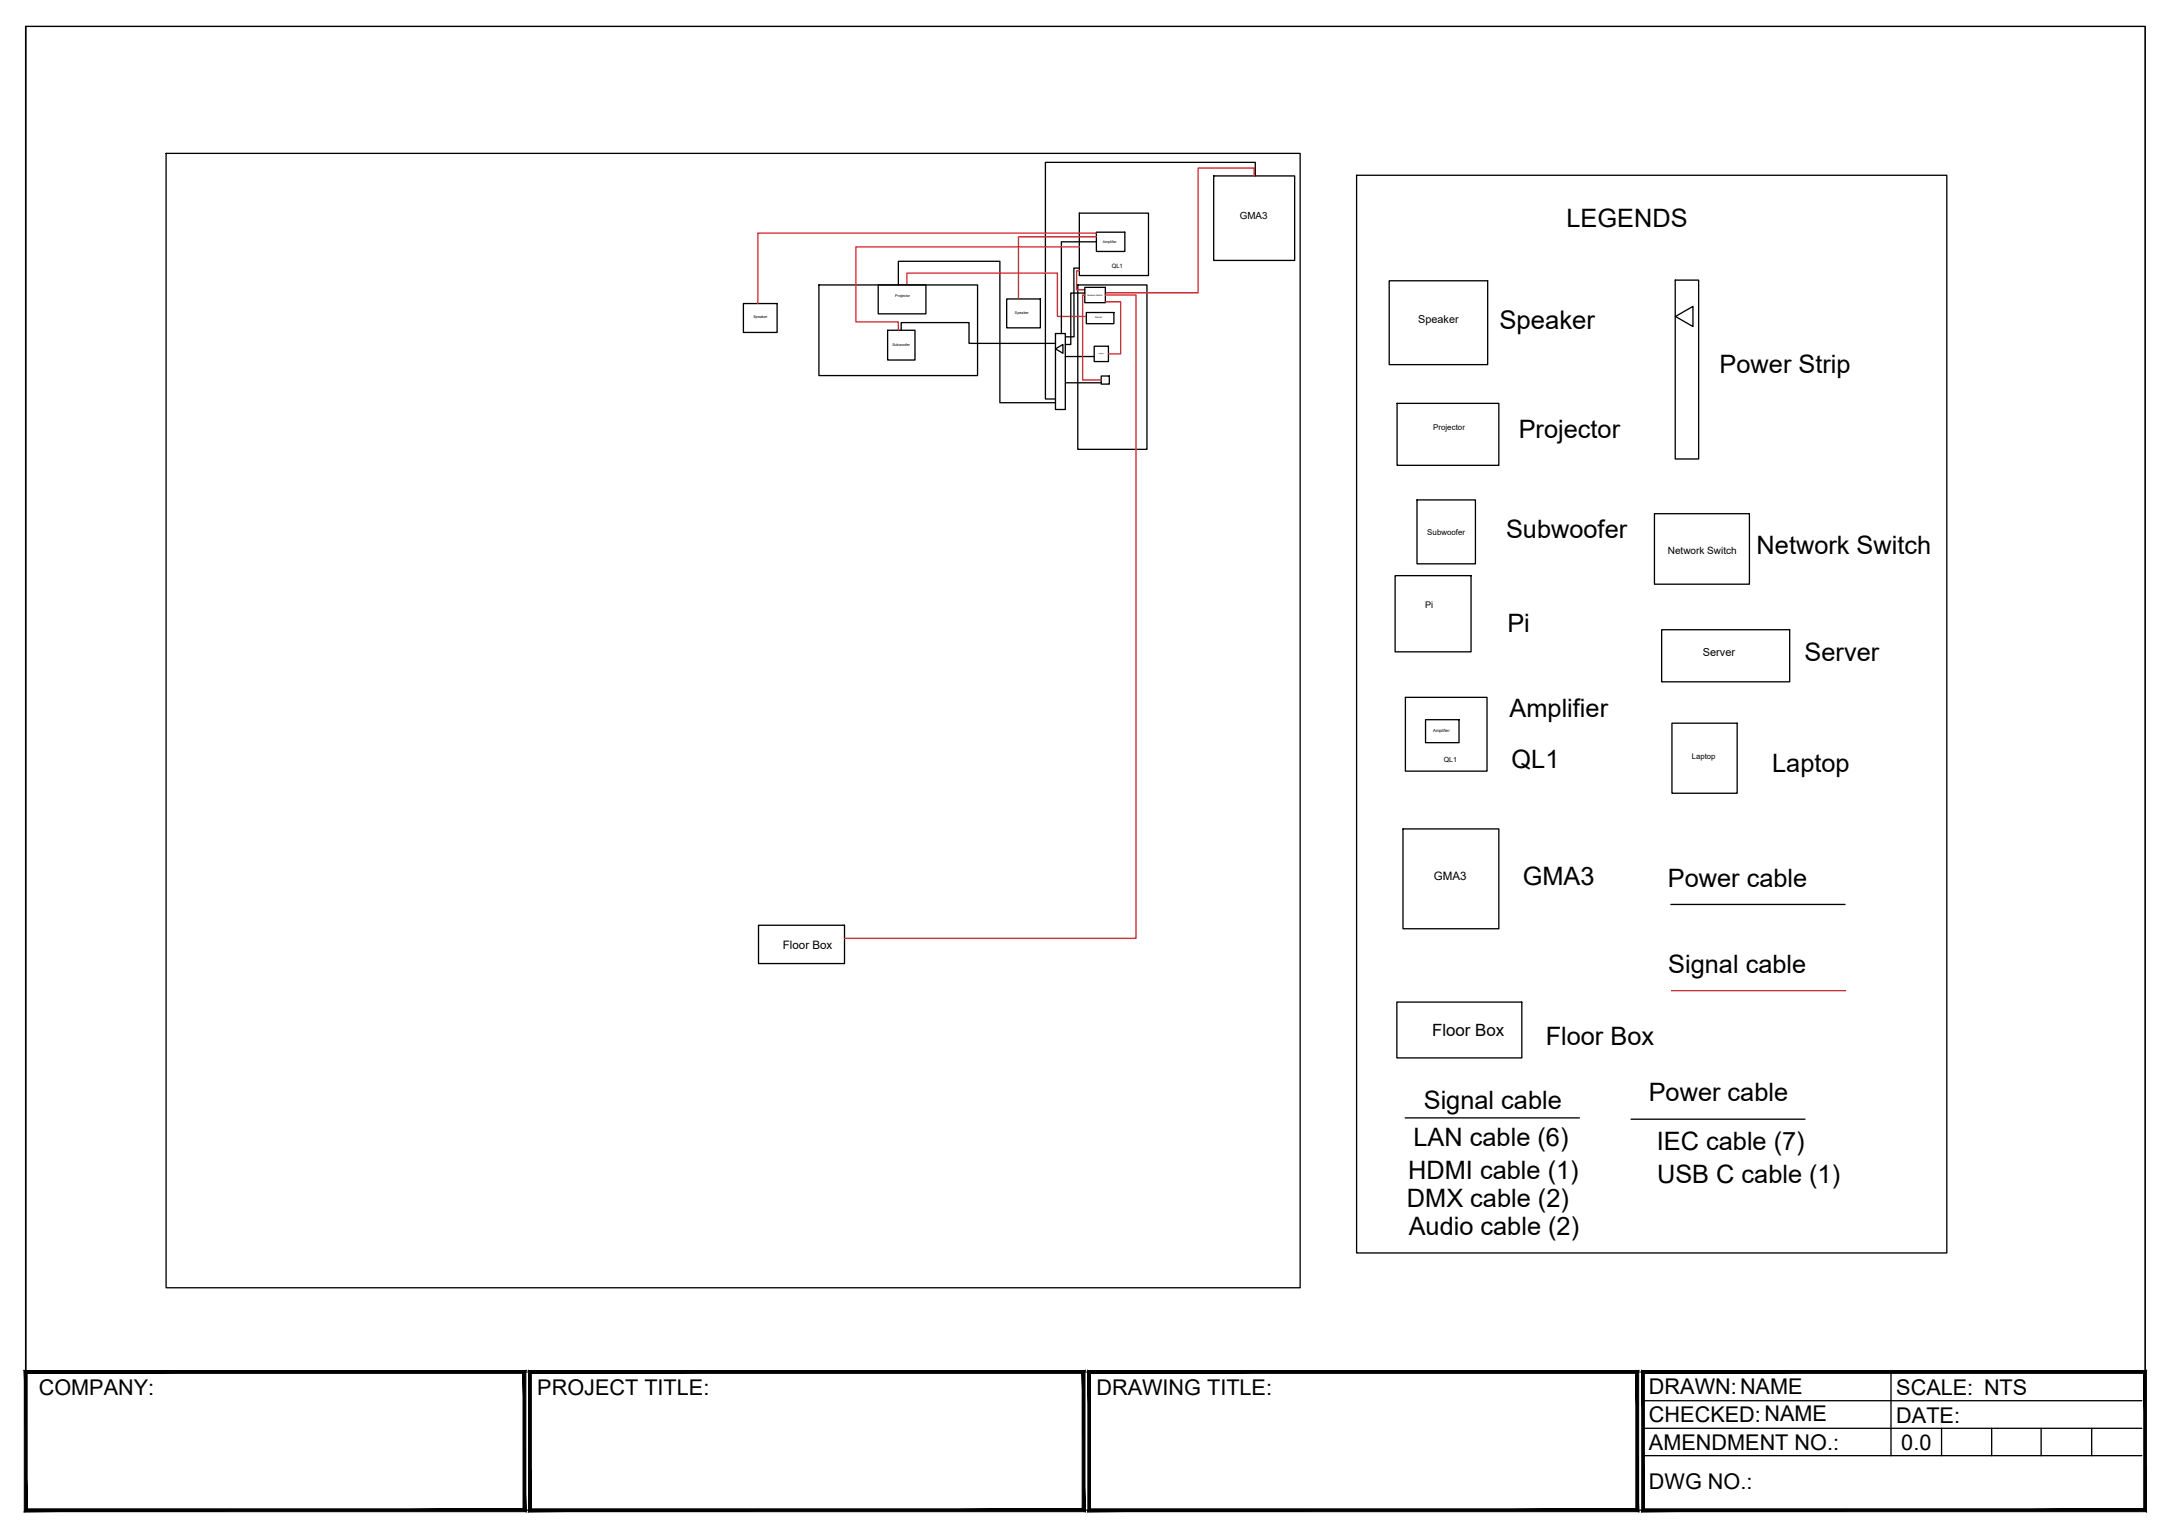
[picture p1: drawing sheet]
<svg xmlns="http://www.w3.org/2000/svg" width="420mm" height="297mm" viewBox="0 0 420 297" stroke-linecap="round" stroke-linejoin="round" font-family="sans-serif">
<defs><g id="words">
<text font-size="5" x="290.1" y="63.7">Speaker</text>
<g font-size="4.9">
<text x="303" y="43.8">LEGENDS</text>
<text x="332.7" y="72.1">Power Strip</text>
<text x="293.8" y="84.6">Projector</text>
<text x="291.3" y="104.1">Subwoofer</text>
<text x="339.8" y="107.2">Network Switch</text>
<text x="291.6" y="122.3">Pi</text>
<text x="349.1" y="127.8">Server</text>
<text x="292" y="138.6">Amplifier</text>
<text x="292.4" y="148.6">QL1</text>
<text x="342.8" y="149.3">Laptop</text>
<text x="294.6" y="171.2">GMA3</text>
<text x="322.6" y="171.5">Power cable</text>
<text x="322.7" y="188.2">Signal cable</text>
<text x="299" y="202">Floor Box</text>
<text x="275.4" y="214.4">Signal cable</text>
<text x="318.9" y="212.9">Power cable</text>
<text x="273.4" y="221.6">LAN cable (6)</text>
<text x="320.5" y="222.4">IEC cable (7)</text>
<text x="272.2" y="233.5">DMX cable (2)</text>
<text x="272.4" y="228">HDMI cable (1)</text>
<text x="320.5" y="228.8">USB C cable (1)</text>
<text x="272.5" y="238.8">Audio cable (2)</text>
</g>
<g font-size="4.2">
<text x="7.5" y="269.7">COMPANY:</text>
<text x="103.9" y="269.7">PROJECT TITLE:</text>
<text x="212.1" y="269.7">DRAWING TITLE:</text>
<text x="319" y="269.6">DRAWN:NAME</text>
<text x="366.8" y="269.8">SCALE: NTS</text>
<text x="319" y="275">CHECKED:NAME</text>
<text x="366.8" y="275.2">DATE:</text>
<text x="319" y="280.4">AMENDMENT NO.:</text>
<text x="367.8" y="280.4">0.0</text>
<text x="319" y="287.9">DWG NO.:</text>
</g>
<text font-size="3.3" x="277" y="200.4">Floor Box</text>
<g font-size="2.2">
<text x="277.4" y="170.2">GMA3</text>
<text x="151.4" y="183.5">Floor Box</text>
</g>
<g font-size="2.1">
<text x="274.4" y="62.4">Speaker</text>
<text x="329.4" y="126.9">Server</text>
</g>
<g font-size="1.9">
<text x="239.8" y="42.4">GMA3</text>
<text x="322.6" y="107.1">Network Switch</text>
</g>
<text font-size="1.8" x="275.7" y="117.6">Pi</text>
<g font-size="1.5">
<text x="277.2" y="83.2">Projector</text>
<text x="276.1" y="103.4">Subwoofer</text>
<text x="327.3" y="146.7">Laptop</text>
</g>
<text font-size="1.4" x="279.3" y="147.3">QL1</text>
<text font-size="1.2" x="215.1" y="51.8">QL1</text>
<text font-size=".8" x="277.2" y="141.6">Amplifier</text>
<g font-size=".7">
<text x="213.3" y="47">Amplifier</text>
<text x="173.2" y="57.5">Projector</text>
<text x="145.8" y="61.6">Speaker</text>
<text x="196.3" y="60.7">Speaker</text>
<text x="172.6" y="67">Subwoofer</text>
</g>
<text font-size=".5" x="211.9" y="61.5">Server</text>
<text font-size=".4" x="210.4" y="57.3">Network Switch</text>
<text font-size=".3" x="212.5" y="68.4">Laptop</text>
</g></defs>
<!-- layer: 0 -->
<g fill="none" stroke="#000" stroke-width=".25">
<path d="M5 5.1h410v286.9h-410zM32.1 29.7h219.4v219.3h-219.4zM234.8 34h15.6v16.4h-15.6zM242.8 34v-2.6h-40.6v45.8h2M262.4 33.9h114.2v208.4h-114.2zM143.8 58.7h6.5v5.6h-6.5zM158.4 55.1h30.7v17.5h-30.7zM169.9 55.1h9.2v5.6h-9.2zM173.8 55.1v-4.6h19.6v27.4h10.8M194.7 57.8h6.6v5.6h-6.6zM208.5 55.1h13.4v31.8h-13.4zM208.8 41.2h13.4v12.1h-13.4z"/>
<path d="M208.8 51.8h-1.1l.1 13.3h-1.7M209.8 55.6h4v2.9h-4zM209.8 56.7h-2.7v9.9h-1M212.1 44.9h5.5v3.7h-5.5zM212.1 46.8h-6.8v17.7M268.7 54.3h19.1v16.2h-19.1zM324.1 54.2h4.5v34.6h-4.5zM171.7 63.9h5.3v5.7h-5.3zM174.3 63.9v-1.5h13.2v4h16.7M204.2 64.5h1.9v14.7h-1.9zM204.2 67.5l1.4-.9v1.7zM206.1 68.9h5.6"/>
<path d="M206.2 74h6.8M210.1 60.4h5.4v2.2h-5.4zM211.7 67h2.7v2.9h-2.7zM213 72.7h1.6v1.6h-1.6zM270.3 78h19.6v12h-19.6zM324.1 61.2l3.4-1.9v3.8zM274.1 96.7h11.3v12.3h-11.3zM320 99.3h18.4v13.7h-18.4zM269.9 111.3h14.7v14.8h-14.7zM271.9 134.9h15.8v14.2h-15.8zM275.8 139.2h6.4v4.4h-6.4zM321.4 121.8h24.8v10.1h-24.8z"/>
<path d="M323.4 139.9h12.6v13.5h-12.6zM146.7 178.9h16.7v7.4h-16.7zM271.4 160.3h18.5v19.3h-18.5zM323.2 174.9h33.7M270.2 193.8h24.2v10.8h-24.2zM271.8 216.2h33.7M315.5 216.4h33.7"/>
</g>
<path d="M242.6 34v-1.5h-10.8v24.1h-18M208.8 47.7h-43.2v14.6h8.2v1.6M209.8 57.1h-.4v16.4h3.6M212.1 45.8h-15.1v12M212.1 45.1h-65.5v13.6M213.8 58.4h3v10h-2.4M213.8 57.1h6v124.4h-56.4M323.3 191.6h33.7" fill="none" stroke="#cd2027" stroke-width=".25"/>
<path d="M175.4 55.1v-2.3h29.2v8.4h5.5M208.8 52.4h-.5l-.1 3.6h1.6" fill="none" stroke="#ed1f24" stroke-width=".25"/>
<path d="M5 5.1h410v260.2h-410z" fill="none" stroke="#000" stroke-width=".19"/>
<!-- layer: TITLE -->
<g fill="#000" stroke="#000" stroke-width=".19">
<path d="M102.2 265l.6 .6 107.1-.6zM102.8 265.6l107.1-.6-.6 .6zM209.9 265l-.6 .6 .6 26.7zM209.3 265.6l.6 26.7-.6-.5zM102.2 292.3h107.7l-.6-.5zM102.2 292.3l.6-.5h106.5zM102.2 265v27.3l.6-.5zM102.2 265l.6 .6v26.2z"/>
<path d="M210.4 265l.5 .6 106.1-.6zM210.9 265.6l106.1-.6-.6 .6zM317 265l-.6 .6 .6 26.7zM316.4 265.6l.6 26.7-.6-.5zM210.4 292.3h106.6l-.6-.5zM210.9 291.8h105.5l-106 .5zM210.4 265v27.3l.5-.5zM210.4 265l.5 .6v26.2z"/>
<path d="M317.6 265l.5 .6 97.1-.6zM318.1 265.6l97.1-.6-.5 .6zM415.2 265l-.5 .6 .5 26.7zM414.7 265.6l.5 26.7-.5-.5zM317.6 292.3h97.6l-.5-.5zM318.1 291.8h96.6l-97.1 .5zM317.6 265v27.3l.5-.5zM317.6 265l.5 .6v26.2z"/>
<path d="M4.7 265v27.3l.5-.5zM4.7 265l.5 .6v26.2zM4.7 265l.5 .6 96.5-.6zM5.2 265.6l96.5-.6-.5 .6zM101.7 265l-.5 .6 .5 26.7zM101.2 265.6l.5 26.7-.5-.5zM4.7 292.3h97l-.5-.5zM4.7 292.3l.5-.5h96z"/>
</g>
<path d="M317.9 270.9h96.4M317.9 276.2h96.4M365.8 265.3v16.2M375.6 276.2v5.3M385.3 276.2v5.3M394.8 276.2v5.3M404.6 276.2v5.3M317.9 281.5h96.4" fill="none" stroke="#000" stroke-width=".25"/>
<use href="#words"/>
</svg>
